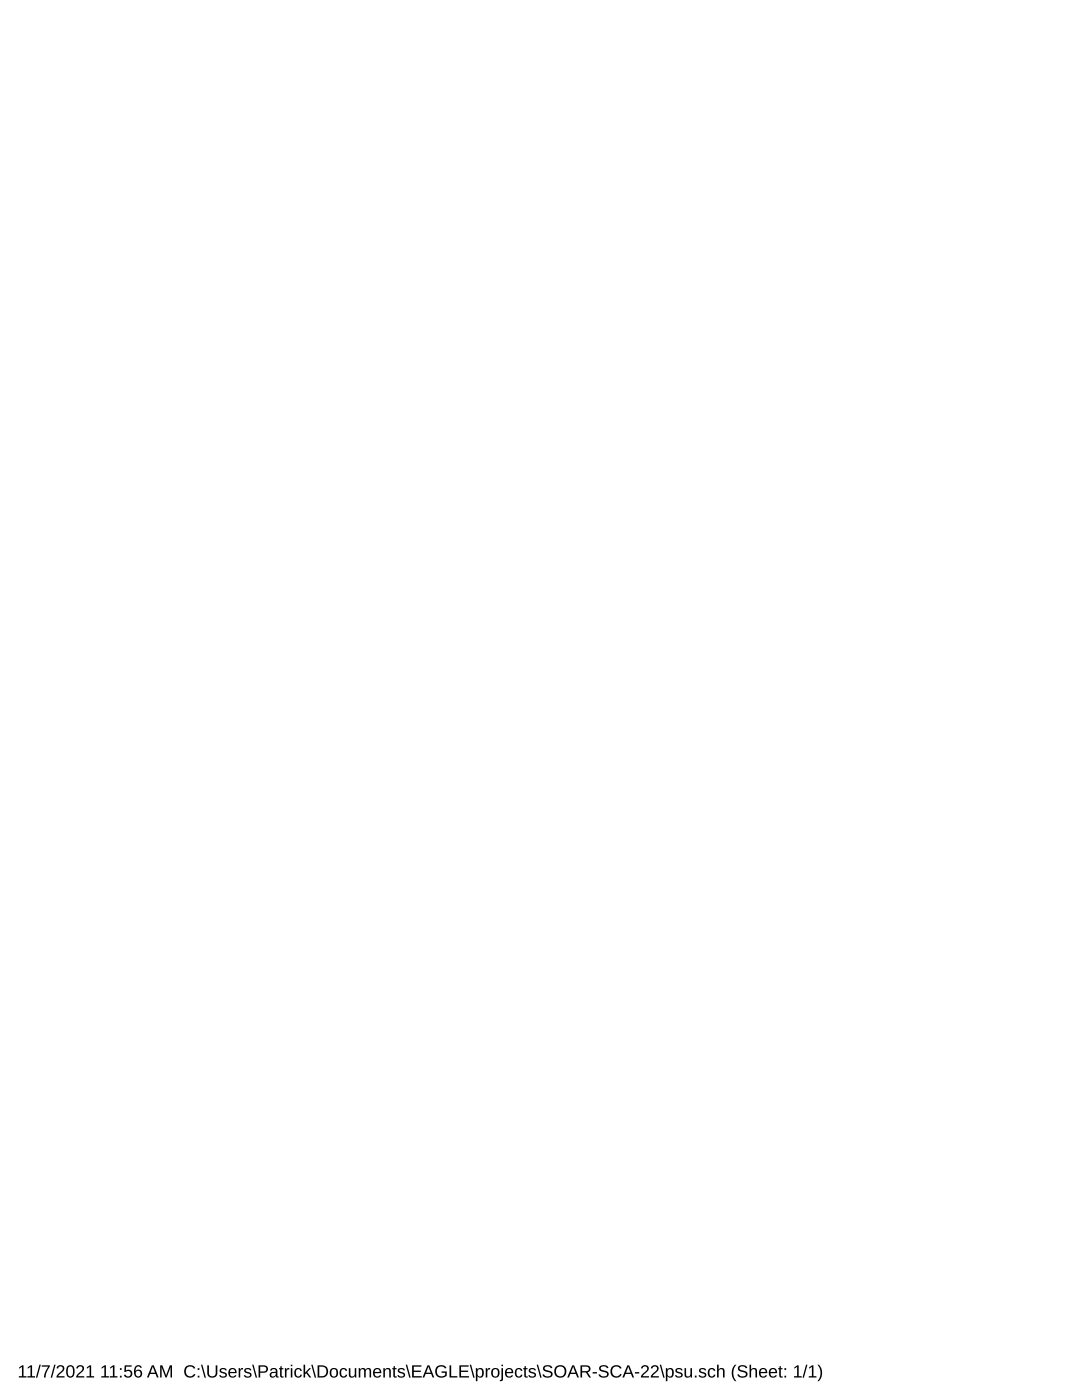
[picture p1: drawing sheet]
<svg xmlns="http://www.w3.org/2000/svg" width="216mm" height="279mm" viewBox="0 0 216 279" stroke-linecap="round" stroke-linejoin="round" font-family="sans-serif">
<path d="M3.8 272.9l.6-.4h.3v2.1h.6v.3h-1.5v-.3h.6v-1.8l-.6 .4zM5.5 272.9l.6-.4h.3v2.1h.6v.3h-1.5v-.3h.6v-1.8l-.6 .4zM7.9 272.4h.2l-.7 2.5h-.2zM8.3 272.5h1.6v.2l-.7 1.4-.1 .8h-.3a3.8 3.8 0 0 1 .8-2.2h-1.3zM10.8 272.4h.3l-.7 2.5h-.3zM11.5 272.6a.79 .79 0 0 1 1.3 .2 .79 .79 0 0 1-.5 1.1l-.7 .7h1.3v.3h-1.6a2.08 2.08 0 0 1 1-1.3 .48 .48 0 0 0 .1-.8 .48 .48 0 0 0-.8 .3h-.3zM13.6 272.6a.91 .91 0 0 1 1 .1 .91 .91 0 0 1 .3 1 .89 .89 0 0 1-.4 1.1 .89 .89 0 0 1-1.1-.2l-.2-.5v-.8zM13.7 272.8a1.65 1.65 0 0 0 .2 1.9h.1a1.12 1.12 0 0 0 .5-1.6l-.3-.4zM15.5 272.6a.79 .79 0 0 1 1.2 .2 .79 .79 0 0 1-.5 1.1l-.7 .7h1.3v.3h-1.6a2.08 2.08 0 0 1 1-1.3 .48 .48 0 0 0 .1-.8 .48 .48 0 0 0-.8 .3h-.3zM17.3 272.9l.6-.4h.3v2.1h.6v.3h-1.5v-.3h.6v-1.8l-.6 .4zM20.3 272.9l.6-.4h.2v2.1h.6v.3h-1.5v-.3h.6v-1.8l-.5 .4zM22 272.9l.6-.4h.2v2.1h.6v.3h-1.5v-.3h.6v-1.8l-.5 .4zM23.9 273h.4v.4h-.4zM23.9 274.6h.4v.3h-.4zM24.9 272.5h1.4v.2h-1.1l-.1 .8a.83 .83 0 0 1 1.1 .2 .83 .83 0 0 1-.1 1.1 .83 .83 0 0 1-1.1 0l-.3-.4 .3-.1a.55 .55 0 0 0 .9 .3 .55 .55 0 0 0 0-.9 .55 .55 0 0 0-.8 .1h-.3zM27.1 272.6a.76 .76 0 0 1 1.2 .3l-.3 .1a.51 .51 0 0 0-.6-.3 .51 .51 0 0 0-.3 .7l-.1 .3a.79 .79 0 0 1 1.2 0 .79 .79 0 0 1-.1 1.1 .79 .79 0 0 1-1.1-.2 1.85 1.85 0 0 1 .1-2zM27 274.1a.52 .52 0 0 0 1 0 .52 .52 0 0 0-1 0zM30.3 272.5h.4l1 2.4h-.4l-.3-.7h-1.1l-.2 .7h-.4zM30.5 272.7l-.5 1.2h.9zM32 272.5h.4l.7 2.1 .8-2.1h.4v2.4h-.3v-2.1l-.7 2.1h-.3l-.8-2.1v2.1h-.2zM37.1 272.8a1.21 1.21 0 0 1 1.9 .2l-.3 .2a.87 .87 0 0 0-1.2-.4 .87 .87 0 0 0-.4 1.2 .84 .84 0 0 0 .7 .7 .84 .84 0 0 0 .9-.5l.3 .1a1.25 1.25 0 0 1-1.9 .4 1.25 1.25 0 0 1 0-1.9zM39.4 273h.4v.4h-.4zM39.4 274.6h.4v.3h-.4zM40.1 272.4h.3l.7 2.5h-.3zM41.4 272.5h.3v1.5a.68 .68 0 0 0 .7 .7 .68 .68 0 0 0 .6-.7v-1.5h.4v1.5a1.01 1.01 0 0 1-1 .9 1.01 1.01 0 0 1-1-.9zM44 273.1a.85 .85 0 0 1 1.2 .4h-.2a.39 .39 0 0 0-.5-.3 .39 .39 0 0 0-.3 .5l.2 .1a.67 .67 0 0 1 .7 .2 .67 .67 0 0 1 .1 .7 .91 .91 0 0 1-1.5-.2l.3-.1a.45 .45 0 0 0 .5 .4 .45 .45 0 0 0 .4-.6h-.1a.82 .82 0 0 1-1-.8zM45.8 273.3a.85 .85 0 0 1 1-.2 .85 .85 0 0 1 .4 .9h-1.3a.54 .54 0 0 0 .3 .7 .54 .54 0 0 0 .7-.3l.3 .1a.89 .89 0 0 1-1.2 .4 .89 .89 0 0 1-.4-1.2zM46 273.4l-.1 .4h1l-.3-.5zM47.6 273h.3v.4l.2-.3 .4-.1v.3h-.3l-.2 .3-.1 1.3h-.3zM48.9 273.1a.85 .85 0 0 1 1.3 .4h-.3a.39 .39 0 0 0-.5-.3 .39 .39 0 0 0-.3 .5l.2 .1a.67 .67 0 0 1 .7 .2 .67 .67 0 0 1 .1 .7 .91 .91 0 0 1-1.4-.2l.2-.1a.45 .45 0 0 0 .6 .4 .45 .45 0 0 0 .3-.6h-.1a.82 .82 0 0 1-1-.8zM50.3 272.4h.3l.7 2.5h-.3zM51.6 272.5a2.12 2.12 0 0 1 1.6 .2 .76 .76 0 0 1 .2 .8 .76 .76 0 0 1-.8 .5h-.7v.9h-.3zM51.9 272.7v1h1a.49 .49 0 0 0 0-.9zM54.1 273.1a.74 .74 0 0 1 .8-.1 .74 .74 0 0 1 .4 .6l.1 1 .2 .1v.2h-.4l-.2-.3a.63 .63 0 0 1-.7 .4 .63 .63 0 0 1-.5-.8 .63 .63 0 0 1 .8-.4h.4a.42 .42 0 0 0-.3-.6 .42 .42 0 0 0-.5 .3h-.3zM54.3 274.1a.39 .39 0 0 0 0 .6 .39 .39 0 0 0 .6-.2l.1-.5zM56 272.6h.2v.4h.3v.3h-.3v1.2l.1 .2h.3v.2h-.5l-.2-.1v-1.5h-.2v-.3h.2zM56.8 273h.3l.1 .4 .1-.3 .4-.1v.3h-.3l-.2 .3v1.3h-.3zM58 272.4h.3v.2h-.3zM58 273h.3v1.9h-.3zM58.9 273.3a.76 .76 0 0 1 1.3 .3h-.3a.48 .48 0 0 0-.6-.3 .48 .48 0 0 0-.3 .7 .48 .48 0 0 0 .3 .6 .48 .48 0 0 0 .6-.3l.3 .1a.79 .79 0 0 1-.9 .5 .79 .79 0 0 1-.6-.9zM60.6 272.4h.3v1.6l.8-1h.4l-.8 .8 .8 1.1h-.4l-.6-.8-.2 .1v.7h-.3zM62.1 272.4h.3l.7 2.5h-.3zM63.4 272.5h.8a1.22 1.22 0 0 1 1.3 1.1 1.22 1.22 0 0 1-1.2 1.3h-.9zM63.7 272.7v1.9h.5a.95 .95 0 0 0 1-.9 .95 .95 0 0 0-1-1zM66 273.3a.89 .89 0 0 1 1.2-.1 .89 .89 0 0 1 .2 1.1 .89 .89 0 0 1-1.2 .6 .89 .89 0 0 1-.4-1.3zM66.3 273.3a.86 .86 0 0 0 .3 1.4 .79 .79 0 0 0 .5-.7 .79 .79 0 0 0-.5-.8zM68 273.3a.76 .76 0 0 1 1.3 .3h-.4a.48 .48 0 0 0-.6-.3 .48 .48 0 0 0-.2 .7 .48 .48 0 0 0 .2 .6 .48 .48 0 0 0 .7-.3l.3 .1a.79 .79 0 0 1-1 .5 .79 .79 0 0 1-.5-.9zM69.6 273h.3v1.2a.45 .45 0 0 0 .5 .5 .45 .45 0 0 0 .4-.6v-1.1h.3v1.9h-.3v-.3a.63 .63 0 0 1-.7 .3 .63 .63 0 0 1-.5-.6zM71.6 273h.3v.4a.58 .58 0 0 1 .5-.4 .58 .58 0 0 1 .5 .4 .58 .58 0 0 1 .7-.4 .58 .58 0 0 1 .4 .7v1.2h-.3v-1.4a.41 .41 0 0 0-.5-.2 .41 .41 0 0 0-.2 .5v1.1h-.3l-.1-1.4a.41 .41 0 0 0-.5-.2 .41 .41 0 0 0-.2 .5v1.1h-.3zM74.6 273.3a.85 .85 0 0 1 1.1-.2 .85 .85 0 0 1 .4 .9h-1.3a.54 .54 0 0 0 .3 .7 .54 .54 0 0 0 .7-.3l.2 .1a.89 .89 0 0 1-1.1 .4 .89 .89 0 0 1-.4-1.2zM74.9 273.4l-.1 .4h1l-.3-.5zM76.5 273h.3v.4a.63 .63 0 0 1 .7-.4 .63 .63 0 0 1 .5 .7v1.2h-.3v-1.2a.45 .45 0 0 0-.5-.5 .45 .45 0 0 0-.4 .6v1.1h-.3zM78.6 272.6h.2v.4h.3v.3h-.3v1.2l.1 .2h.3v.2h-.6l-.1-.1v-1.5h-.2v-.3h.2zM79.6 273.1a.85 .85 0 0 1 1.2 .4h-.3a.39 .39 0 0 0-.5-.3 .39 .39 0 0 0-.2 .5l.2 .1a.67 .67 0 0 1 .6 .2 .67 .67 0 0 1 .1 .7 .91 .91 0 0 1-1.4-.2l.3-.1a.45 .45 0 0 0 .5 .4 .45 .45 0 0 0 .4-.6h-.1a.82 .82 0 0 1-1-.8zM81 272.4h.2l.7 2.5h-.2zM82.2 272.5h1.9v.2h-1.5v.8h1.4v.3h-1.4v.8h1.6v.3h-2zM85.3 272.5h.4l1 2.4h-.4l-.3-.7h-1.1l-.2 .7h-.4zM85.5 272.7l-.5 1.2h.9zM87.2 272.8a1.27 1.27 0 0 1 1.9 .2l-.3 .1a.93 .93 0 0 0-1.3-.2 .93 .93 0 0 0-.2 1.3 1.03 1.03 0 0 0 1.5 .2v-.4h-.7v-.3h1v.8a1.33 1.33 0 0 1-1.9 .2 1.33 1.33 0 0 1 0-1.9zM89.7 272.5h.3v2.1h1.3v.3h-1.6zM91.7 272.5h1.8v.2h-1.5v.8h1.4v.3h-1.4v.8h1.6v.3h-1.9zM93.7 272.4h.3l.7 2.5h-.3zM94.9 273h.3l.1 .3a.71 .71 0 0 1 .9-.2 .71 .71 0 0 1 .3 .9 .76 .76 0 0 1-.9 .9l-.3-.3v1h-.3zM95.5 273.3a.84 .84 0 0 0 .3 1.4 .83 .83 0 0 0 0-1.4zM96.9 273h.3v.4l.2-.3 .4-.1v.3h-.3l-.2 .3-.1 1.3h-.3zM98.2 273.3a.89 .89 0 0 1 1.2-.1 .89 .89 0 0 1 .3 1.1 .89 .89 0 0 1-1.3 .6 .89 .89 0 0 1-.3-1.3zM98.6 273.3a.86 .86 0 0 0 .2 1.4 .79 .79 0 0 0 .5-.7 .79 .79 0 0 0-.5-.8zM100.1 272.4h.3v.2h-.3zM100.1 273h.3v2.1a.45 .45 0 0 1-.7 .5v-.2l.3-.2zM101 273.3a.85 .85 0 0 1 1-.2 .85 .85 0 0 1 .4 .9h-1.3a.54 .54 0 0 0 .3 .7 .54 .54 0 0 0 .7-.3l.3 .1a.89 .89 0 0 1-1.2 .4 .89 .89 0 0 1-.4-1.2zM101.2 273.4l-.1 .4h1l-.3-.5zM102.9 273.3a.76 .76 0 0 1 1.3 .3h-.3a.48 .48 0 0 0-.6-.3 .48 .48 0 0 0-.3 .7 .48 .48 0 0 0 .3 .6 .48 .48 0 0 0 .6-.3l.3 .1a.79 .79 0 0 1-.9 .5 .79 .79 0 0 1-.6-.9zM104.7 272.6h.2v.4h.4v.3h-.4v1.2l.1 .2h.3v.2h-.5l-.1-.1-.1-1.5h-.2v-.3h.2zM105.7 273.1a.85 .85 0 0 1 1.2 .4h-.2a.39 .39 0 0 0-.5-.3 .39 .39 0 0 0-.3 .5l.2 .1a.67 .67 0 0 1 .7 .2 .67 .67 0 0 1 .1 .7 .91 .91 0 0 1-1.5-.2l.3-.1a.45 .45 0 0 0 .5 .4 .45 .45 0 0 0 .4-.6h-.1a.82 .82 0 0 1-1-.8zM107.1 272.4h.3l.7 2.5h-.3zM108.5 272.7a1.11 1.11 0 0 1 1.7 .3l-.3 .1a.63 .63 0 0 0-.7-.4 .63 .63 0 0 0-.5 .5l.6 .3a.75 .75 0 0 1 1 .8 .75 .75 0 0 1-1 .6 .89 .89 0 0 1-1.1-.6h.4a.78 .78 0 0 0 .6 .4 .78 .78 0 0 0 .7-.4 1.74 1.74 0 0 0-1.3-.7l-.2-.4zM110.5 273.7a1.25 1.25 0 0 1 2.5 0 1.25 1.25 0 0 1-2.5 0zM111.2 273a.97 .97 0 0 0-.1 1.3 .97 .97 0 0 0 1.3 .1 .97 .97 0 0 0 .1-1.3 .97 .97 0 0 0-1.3-.1zM114.2 272.5h.4l.9 2.4h-.3l-.3-.7h-1.1l-.3 .7h-.3zM114.4 272.7l-.5 1.2h.9zM115.8 272.5h1.2a.7 .7 0 0 1 .8 .5 .7 .7 0 0 1-.6 .9l.7 1h-.4l-.6-1h-.7v1h-.4zM116.2 272.7v.9h.8a.46 .46 0 0 0 .5-.4 .46 .46 0 0 0-.6-.5zM118.2 273.8h.9v.3h-.9zM119.6 272.7a1.11 1.11 0 0 1 1.8 .3l-.3 .1a.63 .63 0 0 0-.7-.4 .63 .63 0 0 0-.5 .5l.6 .3a.75 .75 0 0 1 1 .8 .75 .75 0 0 1-1 .6 .89 .89 0 0 1-1.1-.6h.3a.78 .78 0 0 0 .7 .4 .78 .78 0 0 0 .7-.4 1.74 1.74 0 0 0-1.3-.7l-.2-.4zM122.1 272.8a1.21 1.21 0 0 1 1.9 .2l-.3 .2a.87 .87 0 0 0-1.2-.4 .87 .87 0 0 0-.3 1.2 .84 .84 0 0 0 .7 .7 .84 .84 0 0 0 .9-.5l.2 .1a1.25 1.25 0 0 1-1.8 .4 1.25 1.25 0 0 1-.1-1.9zM125.2 272.5h.4l.9 2.4h-.3l-.3-.7h-1.1l-.3 .7h-.3zM125.4 272.7l-.5 1.2h.9zM126.7 273.8h.9v.3h-.9zM128.2 272.6a.79 .79 0 0 1 1.2 .2 .79 .79 0 0 1-.5 1.1l-.7 .7h1.3v.3h-1.6a2.08 2.08 0 0 1 1-1.3 .48 .48 0 0 0 .1-.8 .48 .48 0 0 0-.8 .3h-.3zM130.1 272.6a.79 .79 0 0 1 1.3 .2 .79 .79 0 0 1-.5 1.1l-.7 .7h1.3v.3h-1.6a2.08 2.08 0 0 1 1-1.3 .48 .48 0 0 0 .1-.8 .48 .48 0 0 0-.8 .3h-.3zM131.6 272.4h.3l.7 2.5h-.3zM132.9 273h.3v.3a.71 .71 0 0 1 .9-.2 .71 .71 0 0 1 .3 .9 .76 .76 0 0 1-.9 .9l-.3-.3v1h-.3zM133.4 273.3a.84 .84 0 0 0 .3 1.4 .83 .83 0 0 0 0-1.4zM134.9 273.1a.85 .85 0 0 1 1.3 .4h-.3a.39 .39 0 0 0-.5-.3 .39 .39 0 0 0-.2 .5l.2 .1a.67 .67 0 0 1 .6 .2 .67 .67 0 0 1 .1 .7 .91 .91 0 0 1-1.4-.2l.3-.1a.45 .45 0 0 0 .5 .4 .45 .45 0 0 0 .4-.6h-.1a.82 .82 0 0 1-1-.8zM136.6 273h.3v1.2a.45 .45 0 0 0 .5 .5 .45 .45 0 0 0 .4-.6v-1.1h.3v1.9h-.3v-.3a.63 .63 0 0 1-.7 .3 .63 .63 0 0 1-.5-.6zM138.6 274.5h.4v.4h-.4zM139.7 273.1a.85 .85 0 0 1 1.2 .4h-.3a.39 .39 0 0 0-.4-.3 .39 .39 0 0 0-.3 .5l.2 .1a.67 .67 0 0 1 .7 .2 .67 .67 0 0 1 .1 .7 .91 .91 0 0 1-1.5-.2l.3-.1a.45 .45 0 0 0 .5 .4 .45 .45 0 0 0 .4-.6h-.1a.82 .82 0 0 1-1-.8zM141.4 273.3a.76 .76 0 0 1 1.3 .3h-.3a.48 .48 0 0 0-.6-.3 .48 .48 0 0 0-.3 .7 .48 .48 0 0 0 .3 .6 .48 .48 0 0 0 .6-.3l.3 .1a.79 .79 0 0 1-.9 .5 .79 .79 0 0 1-.6-.9zM143.1 272.4h.3v1a.63 .63 0 0 1 .7-.4 .63 .63 0 0 1 .5 .7v1.2h-.3v-1.2a.45 .45 0 0 0-.5-.5 .45 .45 0 0 0-.4 .6v1.1h-.3zM146.6 272.4h.3a2.48 2.48 0 0 0 0 3.2 1.06 1.06 0 0 1-.8-1 2.47 2.47 0 0 1 .5-2.2zM147.3 272.7a1.11 1.11 0 0 1 1.8 .3l-.3 .1a.63 .63 0 0 0-.7-.4 .63 .63 0 0 0-.5 .5l.6 .3a.75 .75 0 0 1 1 .8 .75 .75 0 0 1-1 .6 .89 .89 0 0 1-1.1-.6h.3a.78 .78 0 0 0 .7 .4 .78 .78 0 0 0 .7-.4 1.74 1.74 0 0 0-1.3-.7l-.2-.4zM149.6 272.4h.3v1a.63 .63 0 0 1 .7-.4 .63 .63 0 0 1 .5 .7v1.2h-.4v-1.2a.45 .45 0 0 0-.4-.5 .45 .45 0 0 0-.4 .6v1.1h-.3zM151.7 273.3a.85 .85 0 0 1 1-.2 .85 .85 0 0 1 .4 .9h-1.3a.54 .54 0 0 0 .3 .7 .54 .54 0 0 0 .7-.3l.2 .1a.89 .89 0 0 1-1.1 .4 .89 .89 0 0 1-.4-1.2zM151.9 273.4l-.1 .4h1l-.3-.5zM153.6 273.3a.85 .85 0 0 1 1-.2 .85 .85 0 0 1 .5 .9h-1.4a.54 .54 0 0 0 .4 .7 .54 .54 0 0 0 .6-.3l.3 .1a.89 .89 0 0 1-1.2 .4 .89 .89 0 0 1-.4-1.2zM153.9 273.4l-.2 .4h1l-.3-.5zM155.6 272.6h.2v.4h.3v.3h-.3v1.2l.1 .2h.3v.2h-.5l-.2-.1v-1.5h-.2v-.3h.2zM156.5 273h.4v.4h-.4zM156.5 274.6h.4v.3h-.4zM158.5 272.9l.6-.4h.3v2.1h.6v.3h-1.6v-.3h.7v-1.8l-.6 .4zM160.8 272.4h.3l-.7 2.5h-.3zM161.5 272.9l.5-.4h.3v2.1h.6v.3h-1.5v-.3h.6v-1.8l-.5 .4zM163.1 272.4a1.06 1.06 0 0 1 .9 1 2.47 2.47 0 0 1-.6 2.2h-.3a2.48 2.48 0 0 0 0-3.2z" fill="#000"/>
</svg>
